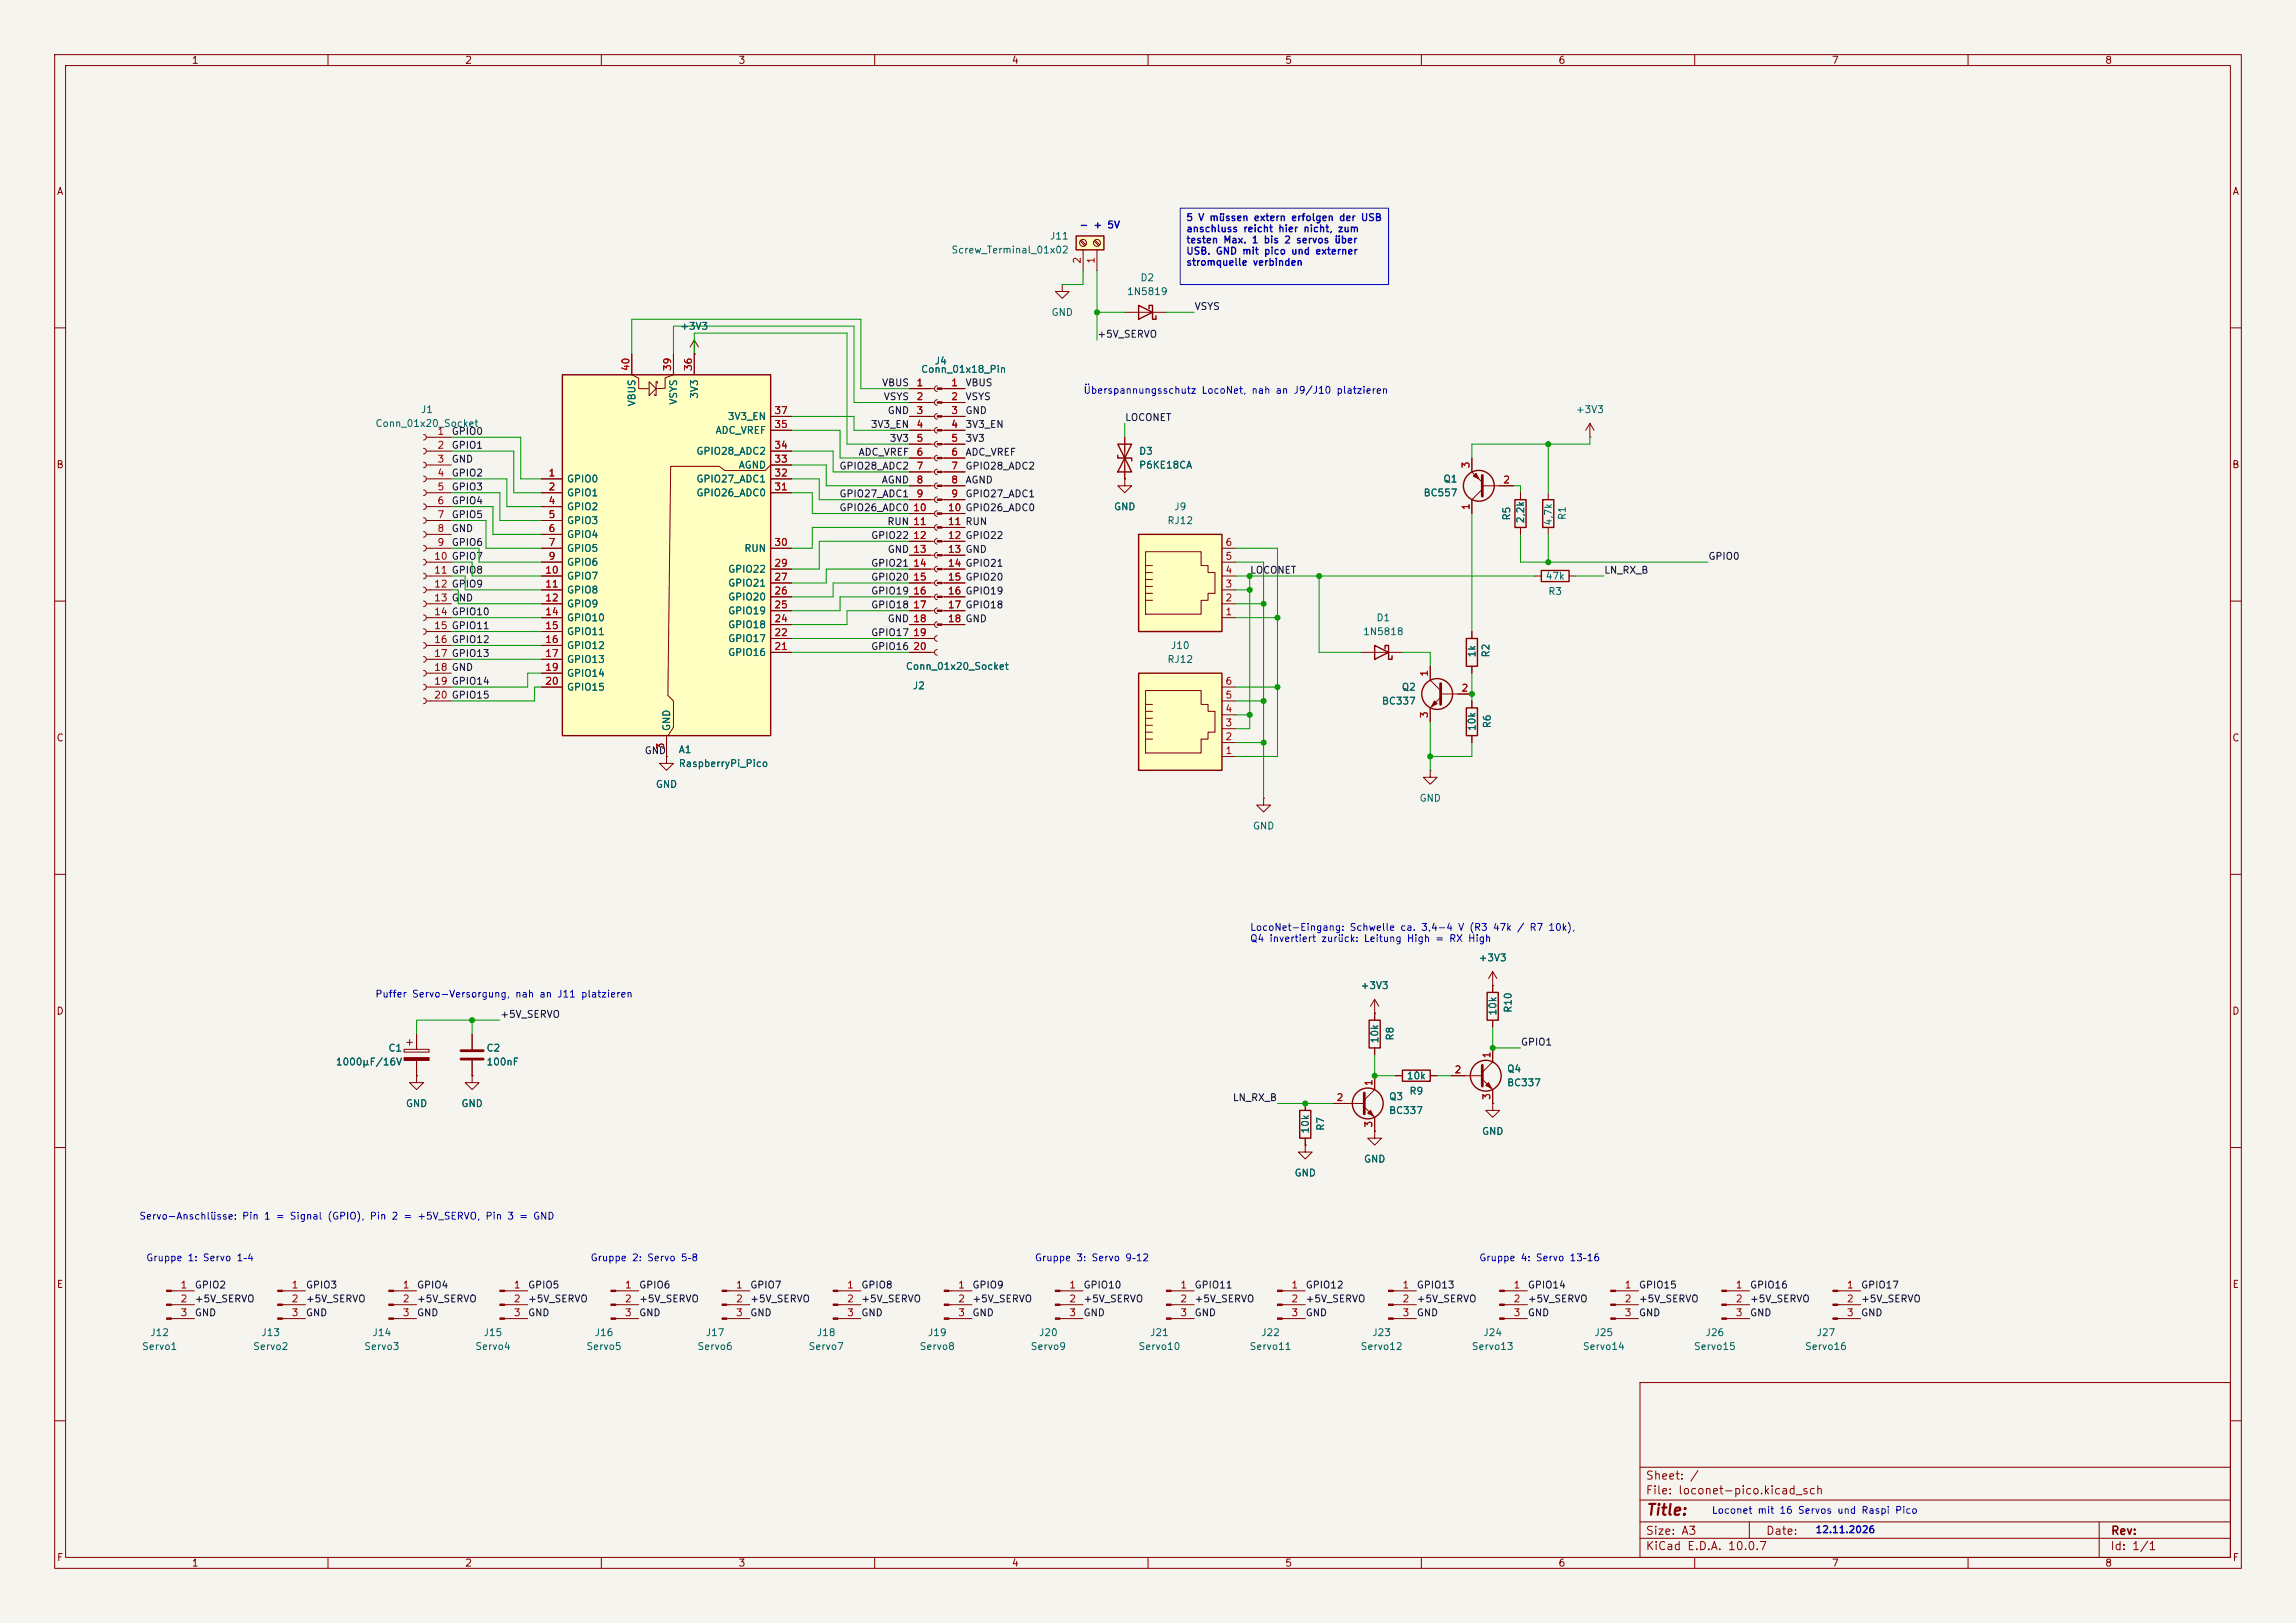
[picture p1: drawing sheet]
<svg xmlns="http://www.w3.org/2000/svg" width="420mm" height="297mm" viewBox="0 0 420 297" stroke-linecap="round" stroke-linejoin="round" font-family="sans-serif">
<defs><g id="words">
<text font-size="2" fill="#840000" x="301" y="277.8">Title:</text>
<g font-size="1.5" fill="#840000">
<text x="300.9" y="273.8">File: loconet-pico.kicad_sch</text>
<text x="300.9" y="271.1">Sheet: /</text>
<text x="300.9" y="281.2">Size: A3</text>
<text x="322.9" y="281.2">Date:</text>
<text x="386" y="281.2">Rev:</text>
<text x="300.9" y="284">KiCad E.D.A. 10.0.7</text>
<text x="385.9" y="284">Id: 1/1</text>
</g>
<g font-size="1.3" fill="#840000">
<text x="35" y="12">1</text>
<text x="85" y="12">2</text>
<text x="135" y="12">3</text>
<text x="185" y="12">4</text>
<text x="235" y="12">5</text>
<text x="285" y="12">6</text>
<text x="335" y="12">7</text>
<text x="385" y="12">8</text>
<text x="10.3" y="36">A</text>
<text x="408.3" y="36">A</text>
<text x="10.2" y="86">B</text>
<text x="408.2" y="86">B</text>
<text x="10.2" y="136">C</text>
<text x="408.2" y="136">C</text>
<text x="10.2" y="186">D</text>
<text x="408.2" y="186">D</text>
<text x="10.3" y="236">E</text>
<text x="408.3" y="236">E</text>
<text x="10.3" y="286">F</text>
<text x="35" y="287">1</text>
<text x="85" y="287">2</text>
<text x="135" y="287">3</text>
<text x="185" y="287">4</text>
<text x="235" y="287">5</text>
<text x="285" y="287">6</text>
<text x="335" y="287">7</text>
<text x="385" y="287">8</text>
<text x="408.3" y="286">F</text>
</g>
<g font-size="1.3" fill="#0000c2">
<text x="216.9" y="40.8">5 V müssen extern erfolgen der USB</text>
<text x="197.4" y="42.1">- + 5V</text>
<text x="216.9" y="42.8">anschluss reicht hier nicht, zum</text>
<text x="216.9" y="44.8">testen Max. 1 bis 2 servos über</text>
<text x="216.9" y="46.9">USB. GND mit pico und externer</text>
<text x="216.9" y="48.9">stromquelle verbinden</text>
<text x="198.1" y="72.4">Überspannungsschutz LocoNet, nah an J9/J10 platzieren</text>
<text x="228.6" y="170.6">LocoNet-Eingang: Schwelle ca. 3,4-4 V (R3 47k / R7 10k),</text>
<text x="228.6" y="172.7">Q4 invertiert zurück: Leitung High = RX High</text>
<text x="68.6" y="182.9">Puffer Servo-Versorgung, nah an J11 platzieren</text>
<text x="25.4" y="223.5">Servo-Anschlüsse: Pin 1 = Signal (GPIO), Pin 2 = +5V_SERVO, Pin 3 = GND</text>
<text x="26.6" y="231.1">Gruppe 1: Servo 1–4</text>
<text x="107.9" y="231.1">Gruppe 2: Servo 5–8</text>
<text x="189.2" y="231.1">Gruppe 3: Servo 9–12</text>
<text x="270.5" y="231.1">Gruppe 4: Servo 13–16</text>
<text x="313" y="277.3">Loconet mit 16 Servos und Raspi Pico</text>
<text x="332" y="280.9">12.11.2026</text>
</g>
<g font-size="1.3" fill="#006464">
<text x="173.9" y="46.7">Screw_Terminal_01x02</text>
<text x="192" y="44.1">J11</text>
<text x="208.5" y="51.8">D2</text>
<text x="192.2" y="58.1">GND</text>
<text x="206.1" y="54.3">1N5819</text>
<text x="124.3" y="60.7">+3V3</text>
<text x="168.4" y="68.5">Conn_01x18_Pin</text>
<text x="170.9" y="67">J4</text>
<text x="76.9" y="75.9">J1</text>
<text x="116.5" y="74.5" transform="rotate(-90 116.5 74.5)">VBUS</text>
<text x="124.2" y="74.2" transform="rotate(-90 124.2 74.2)">VSYS</text>
<text x="128" y="73.1" transform="rotate(-90 128 73.1)">3V3</text>
<text x="133" y="77.2">3V3_EN</text>
<text x="288.2" y="75.9">+3V3</text>
<text x="68.6" y="78.4">Conn_01x20_Socket</text>
<text x="127.3" y="83.5">GPIO28_ADC2</text>
<text x="130.8" y="79.7">ADC_VREF</text>
<text x="208.3" y="83.5">D3</text>
<text x="103.6" y="88.6">GPIO0</text>
<text x="127.3" y="88.6">GPIO27_ADC1</text>
<text x="135" y="86.1">AGND</text>
<text x="208.3" y="86.1">P6KE18CA</text>
<text x="263.9" y="88.6">Q1</text>
<text x="103.6" y="91.1">GPIO1</text>
<text x="103.6" y="93.7">GPIO2</text>
<text x="127.3" y="91.1">GPIO26_ADC0</text>
<text x="203.7" y="93.7">GND</text>
<text x="214.7" y="93.7">J9</text>
<text x="260.3" y="91.1">BC557</text>
<text x="276.6" y="95.3" transform="rotate(-90 276.6 95.3)">R5</text>
<text x="279.1" y="95.9" transform="rotate(-90 279.1 95.9)">2,2k</text>
<text x="286.7" y="95.3" transform="rotate(-90 286.7 95.3)">R1</text>
<text x="103.6" y="96.2">GPIO3</text>
<text x="103.6" y="98.8">GPIO4</text>
<text x="103.6" y="101.3">GPIO5</text>
<text x="136" y="101.3">RUN</text>
<text x="213.4" y="96.2">RJ12</text>
<text x="284.2" y="96.3" transform="rotate(-90 284.2 96.3)">4,7k</text>
<text x="103.6" y="103.8">GPIO6</text>
<text x="103.6" y="106.4">GPIO7</text>
<text x="133.1" y="107.6">GPIO21</text>
<text x="133.1" y="105.1">GPIO22</text>
<text x="282.6" y="106.4">47k</text>
<text x="103.6" y="108.9">GPIO8</text>
<text x="103.6" y="111.5">GPIO9</text>
<text x="103.6" y="114">GPIO10</text>
<text x="133.1" y="112.7">GPIO19</text>
<text x="133.1" y="110.2">GPIO20</text>
<text x="251.7" y="114">D1</text>
<text x="283.1" y="109.2">R3</text>
<text x="103.6" y="116.5">GPIO11</text>
<text x="103.6" y="119.1">GPIO12</text>
<text x="133.1" y="117.8">GPIO17</text>
<text x="133.1" y="115.3">GPIO18</text>
<text x="214.1" y="119.1">J10</text>
<text x="249.2" y="116.5">1N5818</text>
<text x="103.6" y="121.6">GPIO13</text>
<text x="103.6" y="124.2">GPIO14</text>
<text x="133.1" y="120.3">GPIO16</text>
<text x="165.6" y="122.9">Conn_01x20_Socket</text>
<text x="213.4" y="121.6">RJ12</text>
<text x="270.2" y="120.4" transform="rotate(-90 270.2 120.4)">1k</text>
<text x="272.7" y="120.4" transform="rotate(-90 272.7 120.4)">R2</text>
<text x="103.6" y="126.7">GPIO15</text>
<text x="166.9" y="126.4">J2</text>
<text x="252.7" y="129.2">BC337</text>
<text x="256.3" y="126.7">Q2</text>
<text x="122.9" y="133.9" transform="rotate(-90 122.9 133.9)">GND</text>
<text x="270.2" y="133.9" transform="rotate(-90 270.2 133.9)">10k</text>
<text x="273" y="133.4" transform="rotate(-90 273 133.4)">R6</text>
<text x="124" y="138.1">A1</text>
<text x="124" y="140.7">RaspberryPi_Pico</text>
<text x="119.9" y="144.5">GND</text>
<text x="259.6" y="147">GND</text>
<text x="229.1" y="152.1">GND</text>
<text x="270.4" y="176.2">+3V3</text>
<text x="248.8" y="181.3">+3V3</text>
<text x="274" y="185.9" transform="rotate(-90 274 185.9)">10k</text>
<text x="276.8" y="185.4" transform="rotate(-90 276.8 185.4)">R10</text>
<text x="252.4" y="191" transform="rotate(-90 252.4 191)">10k</text>
<text x="255.2" y="190.5" transform="rotate(-90 255.2 190.5)">R8</text>
<text x="61.3" y="195.3">1000µF/16V</text>
<text x="70.9" y="192.7">C1</text>
<text x="88.9" y="192.7">C2</text>
<text x="88.9" y="195.3">100nF</text>
<text x="257.2" y="197.8">10k</text>
<text x="275.6" y="196.5">Q4</text>
<text x="74.1" y="202.9">GND</text>
<text x="84.3" y="202.9">GND</text>
<text x="254" y="201.6">Q3</text>
<text x="257.7" y="200.6">R9</text>
<text x="275.6" y="199.1">BC337</text>
<text x="239.7" y="207.5" transform="rotate(-90 239.7 207.5)">10k</text>
<text x="242.5" y="207" transform="rotate(-90 242.5 207)">R7</text>
<text x="254" y="204.2">BC337</text>
<text x="271" y="208">GND</text>
<text x="236.7" y="215.6">GND</text>
<text x="249.4" y="213.1">GND</text>
<text x="27.4" y="244.8">J12</text>
<text x="47.7" y="244.8">J13</text>
<text x="68" y="244.8">J14</text>
<text x="88.3" y="244.8">J15</text>
<text x="108.7" y="244.8">J16</text>
<text x="129" y="244.8">J17</text>
<text x="149.3" y="244.8">J18</text>
<text x="169.6" y="244.8">J19</text>
<text x="189.9" y="244.8">J20</text>
<text x="210.3" y="244.8">J21</text>
<text x="230.6" y="244.8">J22</text>
<text x="250.9" y="244.8">J23</text>
<text x="271.2" y="244.8">J24</text>
<text x="291.5" y="244.8">J25</text>
<text x="311.9" y="244.8">J26</text>
<text x="332.2" y="244.8">J27</text>
<text x="25.9" y="247.3">Servo1</text>
<text x="46.2" y="247.3">Servo2</text>
<text x="66.5" y="247.3">Servo3</text>
<text x="86.8" y="247.3">Servo4</text>
<text x="107.2" y="247.3">Servo5</text>
<text x="127.5" y="247.3">Servo6</text>
<text x="147.8" y="247.3">Servo7</text>
<text x="168.1" y="247.3">Servo8</text>
<text x="188.4" y="247.3">Servo9</text>
<text x="208.2" y="247.3">Servo10</text>
<text x="228.5" y="247.3">Servo11</text>
<text x="248.8" y="247.3">Servo12</text>
<text x="269.1" y="247.3">Servo13</text>
<text x="289.4" y="247.3">Servo14</text>
<text x="309.8" y="247.3">Servo15</text>
<text x="330.1" y="247.3">Servo16</text>
</g>
<g font-size="1.3" fill="#a90000">
<text x="198" y="48.4" transform="rotate(-90 198 48.4)">2</text>
<text x="200.5" y="48.4" transform="rotate(-90 200.5 48.4)">1</text>
<text x="115.4" y="68" transform="rotate(-90 115.4 68)">40</text>
<text x="123.1" y="68" transform="rotate(-90 123.1 68)">39</text>
<text x="126.9" y="68" transform="rotate(-90 126.9 68)">36</text>
<text x="167.5" y="71">1</text>
<text x="173.9" y="71">1</text>
<text x="141.5" y="76.1">37</text>
<text x="167.5" y="73.5">2</text>
<text x="167.5" y="76.1">3</text>
<text x="173.9" y="73.5">2</text>
<text x="173.9" y="76.1">3</text>
<text x="79.9" y="79.9">1</text>
<text x="79.9" y="82.4">2</text>
<text x="141.5" y="82.4">34</text>
<text x="141.5" y="78.6">35</text>
<text x="167.5" y="78.6">4</text>
<text x="167.5" y="81.1">5</text>
<text x="167.5" y="83.7">6</text>
<text x="173.9" y="78.6">4</text>
<text x="173.9" y="81.1">5</text>
<text x="173.9" y="83.7">6</text>
<text x="79.9" y="85">3</text>
<text x="79.9" y="87.5">4</text>
<text x="100.2" y="87.5">1</text>
<text x="141.5" y="87.5">32</text>
<text x="141.5" y="85">33</text>
<text x="167.5" y="86.2">7</text>
<text x="167.5" y="88.8">8</text>
<text x="173.9" y="86.2">7</text>
<text x="173.9" y="88.8">8</text>
<text x="269.1" y="85.8" transform="rotate(-90 269.1 85.8)">3</text>
<text x="274.9" y="88.8">2</text>
<text x="79.9" y="90">5</text>
<text x="79.9" y="92.6">6</text>
<text x="79.9" y="95.1">7</text>
<text x="100.2" y="90">2</text>
<text x="100.2" y="92.6">4</text>
<text x="100.2" y="95.1">5</text>
<text x="141.5" y="90">31</text>
<text x="166.9" y="93.8">10</text>
<text x="167.5" y="91.3">9</text>
<text x="173.3" y="93.8">10 GPIO26_ADC0</text>
<text x="173.3" y="93.8">10</text>
<text x="173.9" y="91.3">9</text>
<text x="269.1" y="93.4" transform="rotate(-90 269.1 93.4)">1</text>
<text x="79.9" y="97.7">8</text>
<text x="79.9" y="100.2">9</text>
<text x="100.2" y="97.7">6</text>
<text x="100.2" y="100.2">7</text>
<text x="141.5" y="100.2">30</text>
<text x="166.9" y="98.9">12</text>
<text x="166.9" y="96.4">11</text>
<text x="166.9" y="101.5">13</text>
<text x="173.3" y="96.4">11 RUN</text>
<text x="173.3" y="98.9">12 GPIO22</text>
<text x="173.3" y="101.5">13 GND</text>
<text x="173.3" y="96.4">11</text>
<text x="173.3" y="98.9">12</text>
<text x="173.3" y="101.5">13</text>
<text x="224.1" y="100.2">6</text>
<text x="79.3" y="102.7">10 GPIO7</text>
<text x="79.3" y="105.3">11 GPIO8</text>
<text x="79.3" y="107.8">12 GPIO9</text>
<text x="99.6" y="105.3">10</text>
<text x="99.6" y="107.8">11</text>
<text x="100.2" y="102.7">9</text>
<text x="141.5" y="106.5">27</text>
<text x="141.5" y="104">29</text>
<text x="166.9" y="104">14</text>
<text x="166.9" y="106.5">15</text>
<text x="173.3" y="104">14 GPIO21</text>
<text x="173.3" y="106.5">15 GPIO20</text>
<text x="173.3" y="104">14</text>
<text x="173.3" y="106.5">15</text>
<text x="224.1" y="107.8">3</text>
<text x="224.1" y="105.3">4</text>
<text x="224.1" y="102.7">5</text>
<text x="79.3" y="110.4">13 GND</text>
<text x="79.3" y="112.9">14 GPIO10</text>
<text x="99.6" y="110.4">12</text>
<text x="99.6" y="112.9">14</text>
<text x="141.5" y="111.6">25</text>
<text x="141.5" y="109.1">26</text>
<text x="166.9" y="109.1">16</text>
<text x="166.9" y="111.6">17</text>
<text x="173.3" y="109.1">16 GPIO19</text>
<text x="173.3" y="111.6">17 GPIO18</text>
<text x="173.3" y="109.1">16</text>
<text x="173.3" y="111.6">17</text>
<text x="224.1" y="112.9">1</text>
<text x="224.1" y="110.4">2</text>
<text x="79.3" y="115.4">15 GPIO11</text>
<text x="79.3" y="118">16 GPIO12</text>
<text x="99.6" y="115.4">15</text>
<text x="99.6" y="118">16</text>
<text x="141.5" y="119.2">21</text>
<text x="141.5" y="116.7">22</text>
<text x="141.5" y="114.2">24</text>
<text x="166.9" y="116.7">19</text>
<text x="166.9" y="119.2">20</text>
<text x="166.9" y="114.2">18</text>
<text x="173.3" y="114.2">18 GND</text>
<text x="173.3" y="114.2">18</text>
<text x="79.3" y="120.5">17 GPIO13</text>
<text x="79.3" y="123.1">18 GND</text>
<text x="79.3" y="125.6">19 GPIO14</text>
<text x="99.6" y="120.5">17</text>
<text x="99.6" y="123.1">19</text>
<text x="99.6" y="125.6">20</text>
<text x="224.1" y="125.6">6</text>
<text x="261.5" y="123.9" transform="rotate(-90 261.5 123.9)">1</text>
<text x="79.3" y="128.1">20 GPIO15</text>
<text x="224.1" y="130.7">4</text>
<text x="224.1" y="128.1">5</text>
<text x="261.5" y="131.5" transform="rotate(-90 261.5 131.5)">3</text>
<text x="267.2" y="126.9">2</text>
<text x="121.8" y="137.3" transform="rotate(-90 121.8 137.3)">3</text>
<text x="224.1" y="135.8">2</text>
<text x="224.1" y="133.2">3</text>
<text x="224.1" y="138.3">1</text>
<text x="266" y="196.7">2</text>
<text x="272.9" y="193.8" transform="rotate(-90 272.9 193.8)">1</text>
<text x="244.4" y="201.8">2</text>
<text x="251.3" y="198.9" transform="rotate(-90 251.3 198.9)">1</text>
<text x="272.9" y="201.4" transform="rotate(-90 272.9 201.4)">3</text>
<text x="251.3" y="206.5" transform="rotate(-90 251.3 206.5)">3</text>
<text x="32.9" y="236.1">1</text>
<text x="32.9" y="238.6">2</text>
<text x="53.2" y="236.1">1</text>
<text x="53.2" y="238.6">2</text>
<text x="73.6" y="236.1">1</text>
<text x="73.6" y="238.6">2</text>
<text x="93.9" y="236.1">1</text>
<text x="93.9" y="238.6">2</text>
<text x="114.2" y="236.1">1</text>
<text x="114.2" y="238.6">2</text>
<text x="134.5" y="236.1">1</text>
<text x="134.5" y="238.6">2</text>
<text x="154.8" y="236.1">1</text>
<text x="154.8" y="238.6">2</text>
<text x="175.2" y="236.1">1</text>
<text x="175.2" y="238.6">2</text>
<text x="195.5" y="236.1">1</text>
<text x="195.5" y="238.6">2</text>
<text x="215.8" y="236.1">1</text>
<text x="215.8" y="238.6">2</text>
<text x="236.1" y="236.1">1</text>
<text x="236.1" y="238.6">2</text>
<text x="256.4" y="236.1">1</text>
<text x="256.4" y="238.6">2</text>
<text x="276.8" y="236.1">1</text>
<text x="276.8" y="238.6">2</text>
<text x="297.1" y="236.1">1</text>
<text x="297.1" y="238.6">2</text>
<text x="317.4" y="236.1">1</text>
<text x="317.4" y="238.6">2</text>
<text x="337.7" y="236.1">1</text>
<text x="337.7" y="238.6">2</text>
<text x="32.9" y="241.2">3</text>
<text x="53.2" y="241.2">3</text>
<text x="73.6" y="241.2">3</text>
<text x="93.9" y="241.2">3</text>
<text x="114.2" y="241.2">3</text>
<text x="134.5" y="241.2">3</text>
<text x="154.8" y="241.2">3</text>
<text x="175.2" y="241.2">3</text>
<text x="195.5" y="241.2">3</text>
<text x="215.8" y="241.2">3</text>
<text x="236.1" y="241.2">3</text>
<text x="256.4" y="241.2">3</text>
<text x="276.8" y="241.2">3</text>
<text x="297.1" y="241.2">3</text>
<text x="317.4" y="241.2">3</text>
<text x="337.7" y="241.2">3</text>
</g>
<g font-size="1.3" fill="#0f0f0f">
<text x="218.4" y="57">VSYS</text>
<text x="200.6" y="62.1">+5V_SERVO</text>
<text x="161.2" y="71">VBUS</text>
<text x="176.5" y="71">VBUS</text>
<text x="161.5" y="73.5">VSYS</text>
<text x="162.3" y="76.1">GND</text>
<text x="176.5" y="73.5">VSYS</text>
<text x="176.5" y="76.1">GND</text>
<text x="205.7" y="77.3">LOCONET</text>
<text x="82.5" y="79.9">GPIO0</text>
<text x="82.5" y="82.4">GPIO1</text>
<text x="157" y="83.7">ADC_VREF</text>
<text x="159.2" y="78.6">3V3_EN</text>
<text x="162.6" y="81.2">3V3</text>
<text x="176.5" y="81.2">3V3</text>
<text x="176.5" y="78.6">3V3_EN</text>
<text x="176.5" y="83.7">ADC_VREF</text>
<text x="82.5" y="87.5">GPIO2</text>
<text x="82.5" y="85">GND</text>
<text x="153.4" y="86.2">GPIO28_ADC2</text>
<text x="161.2" y="88.8">AGND</text>
<text x="176.5" y="86.2">GPIO28_ADC2</text>
<text x="176.5" y="88.8">AGND</text>
<text x="82.5" y="92.6">GPIO4</text>
<text x="82.5" y="90">GPIO3</text>
<text x="82.5" y="95.1">GPIO5</text>
<text x="153.4" y="91.3">GPIO27_ADC1</text>
<text x="153.4" y="93.9">GPIO26_ADC0</text>
<text x="176.5" y="91.3">GPIO27_ADC1</text>
<text x="82.5" y="100.2">GPIO6</text>
<text x="82.5" y="97.7">GND</text>
<text x="159.2" y="98.9">GPIO22</text>
<text x="162.2" y="96.4">RUN 11</text>
<text x="162.3" y="101.5">GND 13</text>
<text x="159.2" y="104">GPIO21</text>
<text x="159.2" y="106.6">GPIO20</text>
<text x="228.6" y="105.3">LOCONET</text>
<text x="293.3" y="105.3">LN_RX_B</text>
<text x="312.4" y="102.7">GPIO0</text>
<text x="159.2" y="109.1">GPIO19</text>
<text x="159.2" y="111.6">GPIO18</text>
<text x="159.2" y="116.7">GPIO17</text>
<text x="159.2" y="119.3">GPIO16</text>
<text x="162.3" y="114.2">GND 18</text>
<text x="117.8" y="138.3">GND</text>
<text x="91.4" y="186.6">+5V_SERVO</text>
<text x="278.1" y="191.6">GPIO1</text>
<text x="225.4" y="201.8">LN_RX_B</text>
<text x="35.5" y="238.6">+5V_SERVO</text>
<text x="35.5" y="236.1">GPIO2</text>
<text x="55.9" y="236.1">GPIO3</text>
<text x="55.9" y="238.6">+5V_SERVO</text>
<text x="76.2" y="238.6">+5V_SERVO</text>
<text x="76.2" y="236.1">GPIO4</text>
<text x="96.5" y="236.1">GPIO5</text>
<text x="96.5" y="238.6">+5V_SERVO</text>
<text x="116.8" y="238.6">+5V_SERVO</text>
<text x="116.8" y="236.1">GPIO6</text>
<text x="137.1" y="236.1">GPIO7</text>
<text x="137.1" y="238.6">+5V_SERVO</text>
<text x="157.5" y="238.6">+5V_SERVO</text>
<text x="157.5" y="236.1">GPIO8</text>
<text x="177.8" y="238.6">+5V_SERVO</text>
<text x="177.8" y="236.1">GPIO9</text>
<text x="198.1" y="238.6">+5V_SERVO</text>
<text x="198.1" y="236.1">GPIO10</text>
<text x="218.4" y="236.1">GPIO11</text>
<text x="218.4" y="238.6">+5V_SERVO</text>
<text x="238.7" y="238.6">+5V_SERVO</text>
<text x="238.7" y="236.1">GPIO12</text>
<text x="259.1" y="236.1">GPIO13</text>
<text x="259.1" y="238.6">+5V_SERVO</text>
<text x="279.4" y="236.1">GPIO14</text>
<text x="279.4" y="238.6">+5V_SERVO</text>
<text x="299.7" y="238.6">+5V_SERVO</text>
<text x="299.7" y="236.1">GPIO15</text>
<text x="320" y="238.6">+5V_SERVO</text>
<text x="320" y="236.1">GPIO16</text>
<text x="340.3" y="236.1">GPIO17</text>
<text x="340.3" y="238.6">+5V_SERVO</text>
<text x="35.5" y="241.2">GND</text>
<text x="55.9" y="241.2">GND</text>
<text x="76.2" y="241.2">GND</text>
<text x="96.5" y="241.2">GND</text>
<text x="116.8" y="241.2">GND</text>
<text x="137.1" y="241.2">GND</text>
<text x="157.5" y="241.2">GND</text>
<text x="177.8" y="241.2">GND</text>
<text x="198.1" y="241.2">GND</text>
<text x="218.4" y="241.2">GND</text>
<text x="238.7" y="241.2">GND</text>
<text x="259.1" y="241.2">GND</text>
<text x="279.4" y="241.2">GND</text>
<text x="299.7" y="241.2">GND</text>
<text x="320" y="241.2">GND</text>
<text x="340.3" y="241.2">GND</text>
</g>
</g></defs>
<path d="M0 0h420v297h-420z" fill="#f5f4ef" stroke="#f5f4ef" stroke-width=".18"/>
<g fill="none" stroke="#840000" stroke-width=".18">
<path d="M10 10h400v277h-400zM12 12h396v273h-396zM60 10v2M110 10v2M160 10v2M210 10v2M260 10v2M310 10v2M360 10v2M205.7 57.2h7.7M10 60h2M77.5 79.5l.3 .2 .2 .3-.2 .4-.3 .1"/>
<path d="M408 60h2M77.5 82l.3 .2 .2 .4-.2 .3-.3 .2M77.5 84.6l.3 .1 .2 .4-.2 .3-.3 .2M77.5 87.1l.3 .2 .2 .3-.2 .4-.3 .1M77.5 89.7l.3 .1 .2 .4-.2 .3-.3 .2M77.5 92.2l.3 .2 .2 .3-.2 .4-.3 .1M77.5 94.7l.3 .2 .2 .4-.2 .3-.3 .2M77.5 97.3l.3 .1 .2 .4-.2 .3-.3 .2M77.5 99.8l.3 .2 .2 .3-.2 .4-.3 .1M78 80h4.5M78 82.6h4.5M78 85.1h4.5"/>
<path d="M78 87.6h4.5M78 90.2h4.5M78 92.7h4.5M78 95.3h4.5M78 97.8h4.5M205.7 87.6v1.3h1.3l-1.3 1.3-1.2-1.3h1.2M205.7 87.6h.1M10 110h2M77.5 102.4l.3 .1 .2 .4-.2 .3-.3 .2M77.5 104.9l.3 .2 .2 .3-.2 .4-.3 .1M77.5 107.4l.3 .2 .2 .4-.2 .3-.3 .2M77.5 110l.3 .1 .2 .4-.2 .3-.3 .2"/>
<path d="M77.5 112.5l.3 .2 .2 .3-.2 .4-.3 .1M77.5 115.1l.3 .1 .2 .4-.2 .3-.3 .2M77.5 117.6l.3 .2 .2 .3-.2 .4-.3 .1M78 100.3h4.5M78 102.9h4.5M78 105.4h4.5M78 108h4.5M78 110.5h4.5M78 113h4.5M78 115.6h4.5M78 118.1h4.5M408 110h2"/>
<path d="M77.5 120.1l.3 .2 .2 .4-.2 .3-.3 .2M77.5 122.7l.3 .1 .2 .4-.2 .3-.3 .2M77.5 125.2l.3 .2 .2 .3-.2 .4-.3 .1M77.5 127.8l.3 .1 .2 .4-.2 .3-.3 .2M78 120.7h4.5M78 123.2h4.5M78 125.7h4.5M78 128.3h4.5M121.9 138.4v1.3h1.3l-1.3 1.3-1.3-1.3h1.3M121.9 138.4h.1M10 160h2M408 160h2"/>
<path d="M73.9 192h4.6v.5h-4.6zM74.4 190.8h1M74.9 190.2v1.1M76.2 196.9v1.2h1.3l-1.3 1.3-1.3-1.3h1.3M76.2 196.9h.1M76.2 189.2v2.8M76.2 194.1v2.8M86.4 196.9v1.2h1.2l-1.2 1.3-1.3-1.3h1.3M86.4 196.9h.1M86.4 189.2v2.8M86.4 194.1v2.8M251.5 196.9v2.5l-1.9 1.9"/>
<path d="M10 210h2M238.8 209.6v1.2h1.2l-1.2 1.3-1.3-1.3h1.3M238.8 209.6h.1M238.8 201.9v1.3M238.8 208.3v1.3M243.8 201.9h5.8M249.6 202.6l1.9 1.9v2.5M251.5 207v1.3h1.2l-1.2 1.3-1.3-1.3h1.3M251.5 207h.1M273 201.9v1.3h1.3l-1.3 1.3-1.2-1.3h1.2M273 201.9h.1M408 210h2"/>
<path d="M31.3 236.2h4.3M31.3 238.8h4.3M51.7 236.2h4.2M51.7 238.8h4.2M254.9 236.2h4.2M254.9 238.8h4.2M336.1 236.2h4.3M336.1 238.8h4.3M31.3 241.3h4.3M51.7 241.3h4.2M254.9 241.3h4.2M300 253h108v32h-108z"/>
<path d="M336.1 241.3h4.3M10 260h2M300 278.5h108M300 274.5h108M300 268.5h108M320 278.5v3M384 278.5v6.5M408 260h2M60 285v2M110 285v2M160 285v2M210 285v2"/>
<path d="M260 285v2M300 281.5h108M310 285v2M360 285v2"/>
</g>
<g fill="#840000" stroke="#840000" stroke-width=".18">
<path d="M73.9 193.5h4.6v.6h-4.6z"/>
<path d="M335.3 236.1h.8v.2h-.8z"/>
<path d="M335.3 238.6h.8v.3h-.8z"/>
<path d="M335.3 241.2h.8v.2h-.8z"/>
<path d="M250.2 203.7l.5-.5 .5 1z"/>
<path d="M254 236.1h.9v.2h-.9z"/>
<path d="M254 238.6h.9v.3h-.9z"/>
<path d="M254 241.2h.9v.2h-.9z"/>
<path d="M50.8 236.1h.9v.2h-.9z"/>
<path d="M50.8 238.6h.9v.3h-.9z"/>
<path d="M50.8 241.2h.9v.2h-.9z"/>
<path d="M30.5 236.1h.8v.2h-.8z"/>
<path d="M30.5 238.6h.8v.3h-.8z"/>
<path d="M30.5 241.2h.8v.2h-.8z"/>
</g>
<path d="M84.3 192.3h4.1M84.3 193.8h4.1M249.6 200v3.8" fill="none" stroke="#840000" stroke-width=".51"/>
<g fill="none" stroke="#840000" stroke-width=".25">
<path d="M208.3 55.9l2.5 1.3-2.5 1.2zM210.2 56.5v-.6h.6v2.5h.7v-.6M237.7 203.2h2.1v5.1h-2.1z"/>
<circle cx="250.2" cy="201.9" r="2.82"/>
</g>
<path d="M208.3 97.8h15.2v17.8h-15.2z" fill="#ffffc2"/>
<g fill="none" stroke="#840000" stroke-width=".18">
<path d="M205.7 80v7.6M209.5 104.8h1.3M209.5 106h1.3M209.5 107.3h1.3M209.5 108.6h1.3M209.5 109.9h1.3M209.5 101h10.2v2.5h1.3v1.3h1.2v3.8h-1.2v1.3h-1.3v2.5h-10.2zM209.5 103.5h1.3M223.5 113h2.6M223.5 110.5h2.6M223.5 108h2.6M223.5 105.4h2.6"/>
<path d="M223.5 102.9h2.6M223.5 100.3h2.6M193.9 236.2h4.2M193.9 238.8h4.2M214.2 236.2h4.2M214.2 238.8h4.2M275.2 236.2h4.2M275.2 238.8h4.2M315.8 236.2h4.2M315.8 238.8h4.2M193.9 241.3h4.2M214.2 241.3h4.2"/>
<path d="M275.2 241.3h4.2M315.8 241.3h4.2"/>
</g>
<path d="M204.5 81.3h2.5l-2.5 5.1h2.5zM204.5 83.3v.5h2.5v.5M208.3 97.8h15.2v17.8h-15.2z" fill="none" stroke="#840000" stroke-width=".25"/>
<g fill="#840000" stroke="#840000" stroke-width=".18">
<path d="M315 236.1h.8v.2h-.8z"/>
<path d="M315 238.6h.8v.3h-.8z"/>
<path d="M315 241.2h.8v.2h-.8z"/>
<path d="M193 236.1h.9v.2h-.9z"/>
<path d="M193 238.6h.9v.3h-.9z"/>
<path d="M193 241.2h.9v.2h-.9z"/>
<path d="M213.4 236.1h.8v.2h-.8z"/>
<path d="M213.4 238.6h.8v.3h-.8z"/>
<path d="M213.4 241.2h.8v.2h-.8z"/>
<path d="M274.3 236.1h.9v.2h-.9z"/>
<path d="M274.3 238.6h.9v.3h-.9z"/>
<path d="M274.3 241.2h.9v.2h-.9z"/>
</g>
<path d="M196.8 43.2h5.1v2.5h-5.1z" fill="#ffffc2"/>
<path d="M196.8 43.2h5.1v2.5h-5.1z" fill="none" stroke="#840000" stroke-width=".25"/>
<g fill="none" stroke="#840000" stroke-width=".18">
<path d="M194.3 52.1v1.2h1.3l-1.3 1.3-1.3-1.3h1.3M194.3 52.1h.1M197.6 44.1l.9 .9M197.8 43.9l.8 .9M198.1 45.7v3.8M200.2 44.1l.8 .9M200.3 43.9l.9 .9M200.7 45.7v3.8M290.8 77.5l-.7 1.2M290.8 77.5l.8 1.2M290.8 77.5v2.5M290.8 80h.1"/>
<path d="M173.6 236.2h4.2M173.6 238.8h4.2M295.5 236.2h4.2M295.5 238.8h4.2M173.6 241.3h4.2M295.5 241.3h4.2"/>
<circle cx="198.1" cy="44.4" r=".63"/>
<circle cx="200.7" cy="44.4" r=".63"/>
</g>
<g fill="#840000" stroke="#840000" stroke-width=".18">
<path d="M294.6 236.1h.9v.2h-.9z"/>
<path d="M294.6 238.6h.9v.3h-.9z"/>
<path d="M294.6 241.2h.9v.2h-.9z"/>
<path d="M172.7 236.1h.9v.2h-.9z"/>
<path d="M172.7 238.6h.9v.3h-.9z"/>
<path d="M172.7 241.2h.9v.2h-.9z"/>
</g>
<path d="M208.3 123.2h15.2v17.8h-15.2z" fill="#ffffc2"/>
<g fill="none" stroke="#840000" stroke-width=".18">
<path d="M166.4 71.1h4.5M166.4 73.7h4.5M166.4 76.2h4.5M166.4 78.7h4.5M171.4 70.6l-.3 .2-.2 .3 .2 .4 .3 .1M171.4 73.2l-.3 .1-.2 .4 .2 .3 .3 .2M171.4 75.7l-.3 .1-.2 .4 .2 .4 .3 .1M171.4 78.2l-.3 .2-.2 .3 .2 .4 .3 .1M172.3 71.1h4.2M172.3 73.7h4.2M172.3 76.2h4.2M172.3 78.7h4.2"/>
<path d="M166.4 81.3h4.5M166.4 83.8h4.5M166.4 86.4h4.5M166.4 88.9h4.5M166.4 91.4h4.5M166.4 94h4.5M166.4 96.5h4.5M166.4 99.1h4.5M171.4 80.8l-.3 .1-.2 .4 .2 .3 .3 .2M171.4 83.3l-.3 .2-.2 .3 .2 .4 .3 .1M171.4 85.9l-.3 .1-.2 .4 .2 .3 .3 .2M171.4 88.4l-.3 .1-.2 .4 .2 .4 .3 .1"/>
<path d="M171.4 90.9l-.3 .2-.2 .3 .2 .4 .3 .1M171.4 93.5l-.3 .1-.2 .4 .2 .3 .3 .2M171.4 96l-.3 .2-.2 .3 .2 .4 .3 .1M171.4 98.6l-.3 .1-.2 .4 .2 .3 .3 .2M172.3 81.3h4.2M172.3 83.8h4.2M172.3 86.4h4.2M172.3 88.9h4.2M172.3 91.4h4.2M172.3 94h4.2M172.3 96.5h4.2M172.3 99.1h4.2"/>
<path d="M269.2 83.8v2.6l1.9 1.9M271.1 88.9h5.8M271.1 89.5l-1.9 1.9v2.6M278.1 90.2v1.2M278.1 96.5v1.3M283.2 90.2v1.2M283.2 96.5v1.3M166.4 101.6h4.5M166.4 104.1h4.5M166.4 106.7h4.5M166.4 109.2h4.5M166.4 111.8h4.5"/>
<path d="M166.4 114.3h4.5M166.4 116.8h4.5M166.4 119.4h4.5M171.4 101.1l-.3 .1-.2 .4 .2 .4 .3 .1M171.4 103.6l-.3 .2-.2 .3 .2 .4 .3 .1M171.4 106.2l-.3 .1-.2 .4 .2 .3 .3 .2M171.4 108.7l-.3 .2-.2 .3 .2 .4 .3 .1M171.4 111.3l-.3 .1-.2 .4 .2 .3 .3 .2M171.4 113.8l-.3 .1-.2 .4 .2 .4 .3 .1M171.4 116.3l-.3 .2-.2 .3 .2 .4 .3 .1M171.4 118.9l-.3 .1-.2 .4 .2 .3 .3 .2M172.3 101.6h4.2"/>
<path d="M172.3 104.1h4.2M172.3 106.7h4.2M172.3 109.2h4.2M172.3 111.8h4.2M172.3 114.3h4.2M209.5 130.2h1.3M209.5 131.4h1.3M209.5 132.7h1.3M209.5 134h1.3M209.5 135.3h1.3M209.5 126.4h10.2v2.5h1.3v1.3h1.2v3.8h-1.2v1.3h-1.3v2.5h-10.2zM209.5 128.9h1.3"/>
<path d="M223.5 138.4h2.6M223.5 135.9h2.6M223.5 133.4h2.6M223.5 130.8h2.6M223.5 128.3h2.6M223.5 125.7h2.6M273 177.8l-.7 1.3M273 177.8l.8 1.3M273 177.8v2.5M265.4 196.9h5.7M271.1 197.5l1.9 1.9v2.5M273 180.3h.1"/>
<path d="M273 191.8v2.5l-1.9 1.9M234.5 236.2h4.3M234.5 238.8h4.3M234.5 241.3h4.3"/>
</g>
<g fill="none" stroke="#840000" stroke-width=".25">
<path d="M277.1 91.4h2v5.1h-2zM282.2 91.4h2v5.1h-2zM208.3 123.2h15.2v17.8h-15.2z"/>
<circle cx="270.5" cy="88.9" r="2.82"/>
<circle cx="271.8" cy="196.8" r="2.82"/>
</g>
<g fill="#840000" stroke="#840000" stroke-width=".18">
<path d="M171.4 71h.9v.2h-.9z"/>
<path d="M171.4 73.5h.9v.3h-.9z"/>
<path d="M171.4 76.1h.9v.2h-.9z"/>
<path d="M171.4 78.6h.9v.3h-.9z"/>
<path d="M171.4 81.2h.9v.2h-.9z"/>
<path d="M171.4 83.7h.9v.2h-.9z"/>
<path d="M171.4 86.2h.9v.3h-.9z"/>
<path d="M171.4 88.8h.9v.2h-.9z"/>
<path d="M171.4 91.3h.9v.3h-.9z"/>
<path d="M171.4 93.9h.9v.2h-.9z"/>
<path d="M171.4 96.4h.9v.2h-.9z"/>
<path d="M171.4 98.9h.9v.3h-.9z"/>
<path d="M171.4 101.5h.9v.2h-.9z"/>
<path d="M171.4 104h.9v.3h-.9z"/>
<path d="M171.4 106.6h.9v.2h-.9z"/>
<path d="M171.4 109.1h.9v.2h-.9z"/>
<path d="M171.4 111.6h.9v.3h-.9z"/>
<path d="M171.4 114.2h.9v.2h-.9z"/>
<path d="M269.5 87.1l.5-.5 .5 1z"/>
<path d="M233.7 236.1h.8v.2h-.8z"/>
<path d="M233.7 238.6h.8v.3h-.8z"/>
<path d="M233.7 241.2h.8v.2h-.8z"/>
<path d="M271.8 198.6l.5-.5 .5 1z"/>
</g>
<path d="M271.1 87v3.8M271.1 194.9v3.9" fill="none" stroke="#840000" stroke-width=".51"/>
<path d="M102.9 68.6h38.1v66h-38.1z" fill="#ffffc2"/>
<g fill="none" stroke="#840000" stroke-width=".25">
<path d="M102.9 68.6h38.1v66h-38.1zM251.5 118.1l2.5 1.3-2.5 1.3zM253.4 118.7v-.6h.6v2.6h.6v-.7M268.2 116.8h2.1v5.1h-2.1zM281.9 104.4h5.1v2h-5.1zM268.2 129.5h2.1v5.1h-2.1zM250.4 186.7h2.1v5.1h-2.1zM256.5 195.8h5.1v2.1h-5.1zM272 181.6h2.1v5.1h-2.1z"/>
<circle cx="262.9" cy="127" r="2.82"/>
</g>
<g fill="none" stroke="#840000" stroke-width=".18">
<path d="M115.6 64.8v3.8l1.2 .6v1.9h1.8M118.7 69.9l1.3 1.2-1.3 1.3zM120.3 70.1v-.2h-.3v2.5h-.2v-.3M123.2 64.8v3.8l-1.5 .6v1.9h-1.7M127 64.8h.1M127 62.2v6.4M127 62.2l-.8 1.3M127 62.2l.8 1.3M141 78.7h3.8M141 76.2h3.8M166.4 78.7h3.8M166.4 76.2h3.8"/>
<path d="M166.4 71.1h3.8M166.4 73.7h3.8M172.7 78.7h3.8M172.7 76.2h3.8M172.7 71.1h3.8M172.7 73.7h3.8M99.1 87.6h3.8M99.1 90.2h3.8M99.1 92.7h3.8M99.1 95.3h3.8M99.1 97.8h3.8M141 87.6h3.8"/>
<path d="M141 90.2h3.8M141 82.6h3.8M144.8 85.1h-3.8l-1 1h-7.4l-1-.8h-8.9l-.5 42 1 1v4.8l-1 1.5M166.4 88.9h3.8M166.4 81.3h3.8M166.4 83.8h3.8M166.4 86.4h3.8M166.4 91.4h3.8M166.4 94h3.8M166.4 96.5h3.8M166.4 99.1h3.8M172.7 88.9h3.8"/>
<path d="M172.7 81.3h3.8M172.7 83.8h3.8M172.7 86.4h3.8M172.7 91.4h3.8M172.7 94h3.8M172.7 96.5h3.8M172.7 99.1h3.8M205.7 87.6h.1M205.7 80v2.6M205.7 85.1v2.5M269.2 83.8v2.6M269.2 91.4v2.6"/>
<path d="M274.3 88.9h2.6M278.1 90.2v1.2M278.1 96.5v1.3M99.1 100.3h3.8M99.1 102.9h3.8M99.1 105.4h3.8M99.1 108h3.8M99.1 110.5h3.8M99.1 113h3.8M99.1 115.6h3.8M99.1 118.1h3.8M141 100.3h3.8"/>
<path d="M141 119.4h3.8M141 116.8h3.8M141 114.3h3.8M141 111.8h3.8M141 109.2h3.8M141 106.7h3.8M141 104.1h3.8M166.4 119.4h3.8M166.4 116.8h3.8M166.4 114.3h3.8M166.4 111.8h3.8M166.4 109.2h3.8"/>
<path d="M166.4 106.7h3.8M166.4 104.1h3.8M166.4 101.6h3.8M172.7 114.3h3.8M172.7 111.8h3.8M172.7 109.2h3.8M172.7 106.7h3.8M172.7 104.1h3.8M172.7 101.6h3.8M248.9 119.4h7.6M269.2 115.6v1.2M280.7 105.4h1.2"/>
<path d="M287 105.4h1.3M99.1 120.7h3.8M99.1 123.2h3.8M99.1 125.7h3.8M121.9 138.4h.1M121.9 134.6v3.8M261.6 121.9v2.6l1.9 1.9M263.5 127h5.7M263.5 127.6l-1.9 1.9v2.6M269.2 121.9v1.3M269.2 128.3v1.2M269.2 134.6v1.3"/>
<path d="M231.1 146.1v1.2h1.3l-1.3 1.3-1.2-1.3h1.2M231.1 146.1h.1M261.6 141v1.2h1.3l-1.3 1.3-1.3-1.3h1.3M261.6 141h.1M76.2 196.9h.1M76.2 189.2v2.8M76.2 194.1v2.8M86.4 196.9h.1M86.4 189.2v2.8M86.4 194.1v2.8M251.5 185.4h.1M251.5 182.9v3.8"/>
<path d="M251.5 191.8v1.2M251.5 196.9v2.5M251.5 182.9l-.8 1.3M251.5 182.9l.7 1.3M255.3 196.9h1.2M261.6 196.9h1.3M265.4 196.9h2.6M273 180.3h.1M273 180.3v1.3M273 186.7v1.3M273 191.8v2.5M273 199.4v2.5"/>
<path d="M238.8 209.6h.1M238.8 201.9v1.3M238.8 208.3v1.3M243.8 201.9h2.6M251.5 207h.1M251.5 204.5v2.5M273 201.9h.1M72 236.2h4.2M72 238.8h4.2M92.3 236.2h4.2M92.3 238.8h4.2M112.6 236.2h4.2"/>
<path d="M112.6 238.8h4.2M132.9 236.2h4.3M132.9 238.8h4.3M153.3 236.2h4.2M153.3 238.8h4.2M72 241.3h4.2M92.3 241.3h4.2M112.6 241.3h4.2M132.9 241.3h4.3M153.3 241.3h4.2"/>
</g>
<g fill="#840000" stroke="#840000" stroke-width=".18">
<path d="M152.4 236.1h.9v.2h-.9z"/>
<path d="M152.4 238.6h.9v.3h-.9z"/>
<path d="M152.4 241.2h.9v.2h-.9z"/>
<path d="M71.1 236.1h.9v.2h-.9z"/>
<path d="M71.1 238.6h.9v.3h-.9z"/>
<path d="M71.1 241.2h.9v.2h-.9z"/>
<path d="M111.8 236.1h.8v.2h-.8z"/>
<path d="M111.8 238.6h.8v.3h-.8z"/>
<path d="M111.8 241.2h.8v.2h-.8z"/>
<path d="M132.1 236.1h.8v.2h-.8z"/>
<path d="M132.1 238.6h.8v.3h-.8z"/>
<path d="M132.1 241.2h.8v.2h-.8z"/>
<path d="M91.4 236.1h.9v.2h-.9z"/>
<path d="M91.4 238.6h.9v.3h-.9z"/>
<path d="M91.4 241.2h.9v.2h-.9z"/>
<path d="M262.4 128.3l.5 .5-1 .5z"/>
</g>
<path d="M263.5 125.1v3.8" fill="none" stroke="#840000" stroke-width=".51"/>
<g fill="none" stroke="#009600" stroke-width=".18">
<path d="M198.1 49.5v2.6h-3.8M200.7 57.2h5M200.7 49.5v12.7M213.4 57.2h5M115.6 64.8v-6.4h41.9v12.7h8.9M123.2 64.8v-5.1h33v14h10.2M127 64.8v-3.8h27.9v20.3h11.5M144.8 78.7h8.9v5.1h12.7M144.8 76.2h11.4v2.5h10.2M205.7 77.5v2.5M82.5 90.2h8.9v5.1h7.7M82.5 92.7h7.7v5.1h8.9"/>
<path d="M82.5 82.6h11.5v7.6h5.1M82.5 87.6h10.2v5.1h6.4M82.5 95.3h6.4v5h10.2M82.5 80h12.7v7.6h3.9M144.8 85.1h6.3v3.8h15.3M144.8 90.2h3.8v3.8h17.8M144.8 87.6h5.1v3.8h16.5M144.8 82.6h7.6v3.8h14M166.4 99.1h-16.5v5h-5.1M166.4 96.5h-17.8v3.8h-3.8M269.2 94v21.6M276.9 88.9h1.2v1.3"/>
<path d="M278.1 97.8v5.1h34.3M283.2 81.3v8.9M283.2 97.8v5.1M290.8 80v1.3h-21.6v2.5M82.5 100.3h5.1v2.6h11.5M82.5 102.9h3.9v2.5h12.7M82.5 108h1.3v2.5h15.3M82.5 105.4h2.6v2.6h14M82.5 113h16.6M82.5 118.1h16.6M82.5 115.6h16.6M144.8 116.8h21.6"/>
<path d="M144.8 119.4h21.6M166.4 109.2h-12.7v2.6h-8.9M166.4 111.8h-11.5v2.5h-10.1M166.4 104.1h-15.3v2.6h-6.3M166.4 106.7h-14v2.5h-7.6M226.1 100.3h7.6v38.1h-7.6M226.1 110.5h5M226.1 102.9h5v43.2M226.1 105.4h54.6M226.1 108h2.5M226.1 113h7.6M228.6 105.4v28h-2.5"/>
<path d="M241.3 105.4v14h7.6M256.5 119.4h5.1v2.5M288.3 105.4h5.1M82.5 120.7h16.6M99.1 125.7h-1.3v2.6h-15.3M99.1 123.2h-2.6v2.5h-14M226.1 128.3h5M226.1 135.9h5M226.1 130.8h2.5M226.1 125.7h7.6M261.6 132.1v8.9M269.2 135.9v2.5h-7.6"/>
<path d="M269.2 123.2v5.1M86.4 186.7v2.5M91.4 186.7h-15.2v2.5M251.5 193v3.9h3.8M262.9 196.9h2.5M273 188v3.8h5.1M233.7 201.9h10.1"/>
</g>
<path d="M215.9 38.1h38.1v14h-38.1z" fill="none" stroke="#0000c2" stroke-width=".18"/>
<g fill="#009600" stroke="#009600" stroke-width=".18">
<circle cx="283.2" cy="102.9" r=".46"/>
<circle cx="261.6" cy="138.4" r=".46"/>
<circle cx="238.8" cy="201.9" r=".46"/>
<circle cx="251.5" cy="196.9" r=".46"/>
<circle cx="269.2" cy="127" r=".46"/>
<circle cx="228.6" cy="108" r=".46"/>
<circle cx="231.1" cy="110.5" r=".46"/>
<circle cx="228.6" cy="105.4" r=".46"/>
<circle cx="233.7" cy="113" r=".46"/>
<circle cx="241.3" cy="105.4" r=".46"/>
<circle cx="231.1" cy="135.9" r=".46"/>
<circle cx="231.1" cy="128.3" r=".46"/>
<circle cx="233.7" cy="125.7" r=".46"/>
<circle cx="228.6" cy="130.8" r=".46"/>
<circle cx="283.2" cy="81.3" r=".46"/>
<circle cx="200.7" cy="57.2" r=".46"/>
<circle cx="273" cy="191.8" r=".46"/>
<circle cx="86.4" cy="186.7" r=".46"/>
</g>
<use href="#words"/>
</svg>
